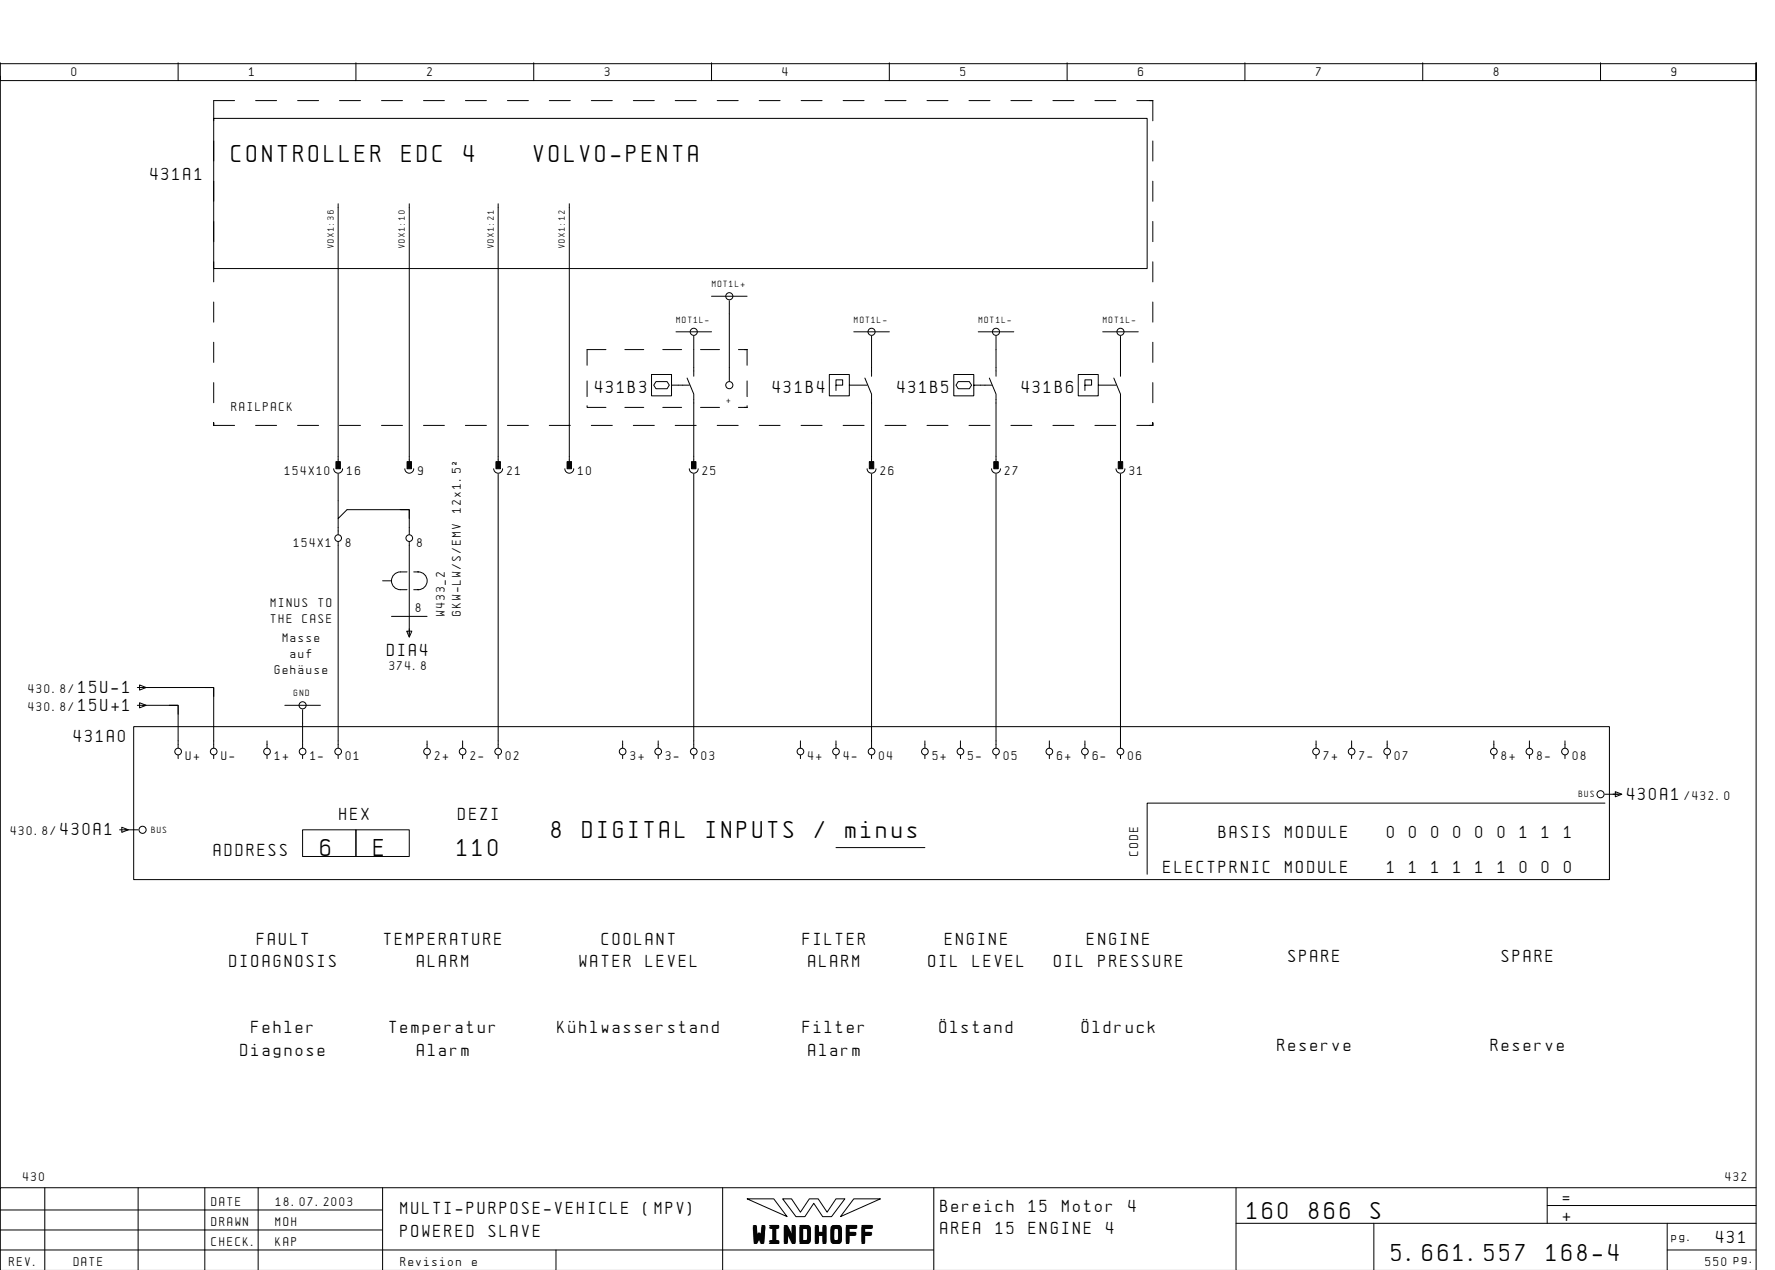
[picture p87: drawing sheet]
<svg xmlns="http://www.w3.org/2000/svg" width="399mm" height="286mm" viewBox="0 0 399 286" stroke-linecap="round" stroke-linejoin="round" font-family="sans-serif">
<defs><g id="words">
<g font-size="4.4">
<text x="52.1" y="36.4">CONTROLLER</text>
<text x="90.4" y="36.4">EDC</text>
<text x="104.3" y="36.4">4</text>
<text x="120.1" y="36.4">VOLVO-PENTA</text>
<text x="124.1" y="188.4">8</text>
<text x="131" y="188.4">DIGITAL</text>
<text x="158.9" y="188.4">INPUTS</text>
<text x="183.3" y="188.4">/</text>
<text x="190.2" y="188.4">minus</text>
<text x="72.1" y="192.4">6</text>
<text x="84.1" y="192.4">E</text>
<text x="102.9" y="192.4">110</text>
<text x="280.6" y="274.1">160</text>
<text x="294.5" y="274.1">866</text>
<text x="308.4" y="274.1">S</text>
<text x="169.5" y="279.3">WINDHOFF</text>
<text x="313.1" y="283.6">5.661.557</text>
<text x="347.9" y="283.6">168-4</text>
</g>
<g font-size="3.1">
<text x="33.9" y="40.4">431A1</text>
<text x="133.9" y="88.4">431B3</text>
<text x="173.9" y="88.4">431B4</text>
<text x="201.9" y="88.4">431B5</text>
<text x="229.9" y="88.4">431B6</text>
<text x="87.1" y="147.6">DIA4</text>
<text x="17.6" y="155.9">15U-1</text>
<text x="17.6" y="159.9">15U+1</text>
<text x="16.6" y="166.9">431A0</text>
<text x="366.1" y="179.9">430A1</text>
<text x="76.3" y="184.4">HEX</text>
<text x="103.1" y="184.4">DEZI</text>
<text x="13.6" y="187.9">430A1</text>
<text x="274.2" y="188.4">BASIS</text>
<text x="289.2" y="188.4">MODULE</text>
<text x="312.1" y="188.4">0</text>
<text x="317.1" y="188.4">0</text>
<text x="322" y="188.4">0</text>
<text x="327" y="188.4">0</text>
<text x="332" y="188.4">0</text>
<text x="337" y="188.4">0</text>
<text x="341.9" y="188.4">1</text>
<text x="346.9" y="188.4">1</text>
<text x="351.9" y="188.4">1</text>
<text x="48.1" y="192.4">ADDRESS</text>
<text x="261.8" y="196.4">ELECTPRNIC</text>
<text x="289.2" y="196.4">MODULE</text>
<text x="312.1" y="196.4">1</text>
<text x="317.1" y="196.4">1</text>
<text x="322" y="196.4">1</text>
<text x="327" y="196.4">1</text>
<text x="332" y="196.4">1</text>
<text x="337" y="196.4">1</text>
<text x="341.9" y="196.4">0</text>
<text x="346.9" y="196.4">0</text>
<text x="351.9" y="196.4">0</text>
<text x="57.9" y="212.4">FAULT</text>
<text x="86.4" y="212.4">TEMPERATURE</text>
<text x="135.4" y="212.4">COOLANT</text>
<text x="180.6" y="212.4">FILTER</text>
<text x="212.6" y="212.4">ENGINE</text>
<text x="244.6" y="212.4">ENGINE</text>
<text x="51.6" y="217.4">DIOAGNOSIS</text>
<text x="93.9" y="217.4">ALARM</text>
<text x="130.4" y="217.4">WATER</text>
<text x="145.3" y="217.4">LEVEL</text>
<text x="181.9" y="217.4">ALARM</text>
<text x="208.9" y="217.4">OIL</text>
<text x="218.8" y="217.4">LEVEL</text>
<text x="237.2" y="217.4">OIL</text>
<text x="247.1" y="217.4">PRESSURE</text>
<text x="289.9" y="216.4">SPARE</text>
<text x="337.9" y="216.4">SPARE</text>
<text x="56.6" y="232.4">Fehler</text>
<text x="87.6" y="232.4">Temperatur</text>
<text x="125.4" y="232.4">KÅhlwasserstand</text>
<text x="180.6" y="232.4">Filter</text>
<text x="211.4" y="232.4">ôlstand</text>
<text x="243.4" y="232.4">ôldruck</text>
<text x="54.1" y="237.4">Diagnose</text>
<text x="93.9" y="237.4">Alarm</text>
<text x="181.9" y="237.4">Alarm</text>
<text x="287.4" y="236.4">Reserve</text>
<text x="335.4" y="236.4">Reserve</text>
<text x="90.1" y="273.1">MULTI-PURPOSE-VEHICLE</text>
<text x="144.8" y="273.1">(MPV)</text>
<text x="211.6" y="272.6">Bereich</text>
<text x="231.5" y="272.6">15</text>
<text x="238.9" y="272.6">Motor</text>
<text x="253.9" y="272.6">4</text>
<text x="351.6" y="270.6">=</text>
<text x="351.6" y="274.6">+</text>
<text x="90.1" y="278.1">POWERED</text>
<text x="110" y="278.1">SLAVE</text>
<text x="211.6" y="277.6">AREA</text>
<text x="224" y="277.6">15</text>
<text x="231.5" y="277.6">ENGINE</text>
<text x="248.9" y="277.6">4</text>
<text x="386.1" y="279.6">431</text>
</g>
<g font-size="2.3">
<text x="16.1" y="17.1">0</text>
<text x="56.1" y="17.1">1</text>
<text x="96.1" y="17.1">2</text>
<text x="136.1" y="17.1">3</text>
<text x="176.1" y="17.1">4</text>
<text x="216.1" y="17.1">5</text>
<text x="256.1" y="17.1">6</text>
<text x="296.1" y="17.1">7</text>
<text x="336.1" y="17.1">8</text>
<text x="376.1" y="17.1">9</text>
<text x="52.1" y="92.4">RAILPACK</text>
<text x="64.1" y="106.9">154X10</text>
<text x="78.1" y="106.9">16</text>
<text x="94.1" y="106.9">9</text>
<text x="114.1" y="106.9">21</text>
<text x="130.1" y="106.9">10</text>
<text x="158.1" y="106.9">25</text>
<text x="198.1" y="106.9">26</text>
<text x="226.1" y="106.9">27</text>
<text x="254.1" y="106.9">31</text>
<text x="103.7" y="115.3" transform="rotate(-90 103.7 115.3)">12x1.5˝</text>
<text x="66.1" y="122.9">154X1</text>
<text x="77.8" y="122.9">8</text>
<text x="93.8" y="122.9">8</text>
<text x="60.9" y="136.4">MINUS</text>
<text x="71.7" y="136.4">TO</text>
<text x="93.6" y="137.6">8</text>
<text x="60.9" y="140">THE</text>
<text x="68.1" y="140">CASE</text>
<text x="100.1" y="138.6" transform="rotate(-90 100.1 138.6)">W433_2</text>
<text x="103.7" y="138.6" transform="rotate(-90 103.7 138.6)">GKW-LW/S/EMV</text>
<text x="63.6" y="144.4">Masse</text>
<text x="65.4" y="148">auf</text>
<text x="6.4" y="155.9">430.8/</text>
<text x="61.8" y="151.6">GehÑuse</text>
<text x="87.6" y="150.6">374.8</text>
<text x="6.4" y="159.9">430.8/</text>
<text x="41.8" y="170.9">U+</text>
<text x="49.8" y="170.9">U-</text>
<text x="61.8" y="170.9">1+</text>
<text x="69.8" y="170.9">1-</text>
<text x="77.8" y="170.9">01</text>
<text x="97.8" y="170.9">2+</text>
<text x="105.8" y="170.9">2-</text>
<text x="113.8" y="170.9">02</text>
<text x="141.8" y="170.9">3+</text>
<text x="149.8" y="170.9">3-</text>
<text x="157.8" y="170.9">03</text>
<text x="181.8" y="170.9">4+</text>
<text x="189.8" y="170.9">4-</text>
<text x="197.8" y="170.9">04</text>
<text x="209.8" y="170.9">5+</text>
<text x="217.8" y="170.9">5-</text>
<text x="225.8" y="170.9">05</text>
<text x="237.8" y="170.9">6+</text>
<text x="245.8" y="170.9">6-</text>
<text x="253.8" y="170.9">06</text>
<text x="297.8" y="170.9">7+</text>
<text x="305.8" y="170.9">7-</text>
<text x="313.8" y="170.9">07</text>
<text x="337.8" y="170.9">8+</text>
<text x="345.8" y="170.9">8-</text>
<text x="353.8" y="170.9">08</text>
<text x="379" y="179.9">/432.0</text>
<text x="2.4" y="187.9">430.8/</text>
<text x="256.1" y="192.4" transform="rotate(-90 256.1 192.4)">CODE</text>
<text x="5.2" y="265.6">430</text>
<text x="388.2" y="265.6">432</text>
<text x="47.6" y="271.1">DATE</text>
<text x="47.6" y="275.6">DRAWN</text>
<text x="62" y="275.6">MOH</text>
<text x="62.1" y="271.1">18.07.2003</text>
<text x="47.6" y="280.1">CHECK.</text>
<text x="62" y="280.1">KAP</text>
<text x="376.1" y="279.1">pg.</text>
<text x="2.1" y="284.6">REV.</text>
<text x="16.6" y="284.6">DATE</text>
<text x="90.1" y="284.6">Revision</text>
<text x="106.2" y="284.6">e</text>
<text x="383.7" y="284.6">550 pg.</text>
</g>
<g font-size="1.6">
<text x="75.1" y="55.9" transform="rotate(-90 75.1 55.9)">VOX1:36</text>
<text x="91.1" y="55.9" transform="rotate(-90 91.1 55.9)">VOX1:10</text>
<text x="111.1" y="55.9" transform="rotate(-90 111.1 55.9)">VOX1:21</text>
<text x="127.1" y="55.9" transform="rotate(-90 127.1 55.9)">VOX1:12</text>
<text x="160.2" y="64.6">MOT1L+</text>
<text x="152.2" y="72.6">MOT1L-</text>
<text x="192.2" y="72.6">MOT1L-</text>
<text x="220.2" y="72.6">MOT1L-</text>
<text x="248.2" y="72.6">MOT1L-</text>
<text x="163.4" y="90.6">+</text>
<text x="66.1" y="156.6">GND</text>
<text x="355.2" y="179.3">BUS</text>
<text x="34.1" y="187.3">BUS</text>
</g>
</g></defs>
<g fill="none" stroke="#000" stroke-width=".22">
<path d="M.1 14.1v4h395v-4v271.6M.1 17.1v250M.1 14.3h395M40.1 14.1v4M80.1 14.1v4M120.1 14.1v4M160.1 14.1v4M200.1 14.1v4M240.1 14.1v4M280.1 14.1v4M320.1 14.1v4M360.1 14.1v4"/>
<path d="M48.1 26.6h210v33.8h-210zM48.1 31.7v4.5M52.8 22.6h-4.7v4.6M57.5 22.6h4.7M66.9 22.6h4.8M76.4 22.6h4.7M85.8 22.6h4.7M95.3 22.6h4.7M104.7 22.6h4.7M114.2 22.6h4.7M123.6 22.6h4.7M133 22.6h4.8"/>
<path d="M142.5 22.6h4.7M151.9 22.6h4.7M161.3 22.6h4.8M170.8 22.6h4.7M180.2 22.6h4.8M189.7 22.6h4.7M199.1 22.6h4.7M208.5 22.6h4.8M218 22.6h4.7M227.4 22.6h4.7M236.9 22.6h4.7M246.3 22.6h4.7"/>
<path d="M255.8 22.6h3.6h-.8M259.3 22.6v4.6M259.3 31.7v4.5M48.1 40.7v4.6M48.1 49.8v4.5M48.1 58.9v4.5M76.1 45.8v58M92.1 45.8v58M112.1 45.8v58M128.1 45.8v58M259.3 40.7v4.6M259.3 49.8v4.5"/>
<path d="M259.3 58.9v4.5M48.1 67.9v4.5M48.1 77v4.5M136.3 78.6h-4.2v3.6M140.6 78.6h4.2M149.1 78.6h4.3M152.1 74.6h8M156.1 75.6v9M157.6 78.6h4.3M160.1 66.6h8M164.1 67.6v18M166.1 78.6h2h-.6"/>
<path d="M168.1 78.6v3.6M192.1 74.6h8M196.1 75.6v9M220.1 74.6h8M224.1 75.6v9M248.1 74.6h8M252.1 75.6v9M259.3 67.9v4.5M259.3 77v4.5M48.1 95v.7v-.6M48.1 86.1v4.5M48.1 95.7h4.7"/>
<path d="M57.5 95.7h4.7M66.9 95.7h4.8M76.4 95.7h4.7M85.8 95.7h4.7M95.3 95.7h4.7M104.7 95.7h4.7M114.2 95.7h4.7M123.6 95.7h4.7M132.1 91.2v.4h4.2M132.1 85.7v3.5M133 95.7h4.8M140.6 91.6h4.2"/>
<path d="M142.5 95.7h4.7M147.6 85.8h2.5l.5 .8-.5 .8h-2.5l-.5-.8zM149.1 91.6h4.3M151.1 86.6v-2.4h-4.5v4.8h4.5v-2.4h4M151.9 95.7h4.7M154.6 85l1.5 3.6v15.2M157.6 91.6h4.3M161.3 95.7h4.8M166.1 91.6h2h-.6M168.1 85.7v3.5M168.1 91.3v.3M170.8 95.7h4.7"/>
<path d="M180.2 95.7h4.8M188.1 86.6h1.5v-1.2h-1.5v2.4M189.7 95.7h4.7M191.1 86.6v2.4h-4.5v-4.8h4.5v2.4h4M194.6 85l1.5 3.6v15.2M199.1 95.7h4.7M208.5 95.7h4.8M215.6 85.8h2.5l.5 .8-.5 .8h-2.5l-.5-.8zM218 95.7h4.7M219.1 86.6v-2.4h-4.5v4.8h4.5v-2.4h4M222.6 85l1.5 3.6v15.2M227.4 95.7h4.8"/>
<path d="M236.9 95.7h4.7M244.1 86.6h1.5v-1.2h-1.5v2.4M246.3 95.7h4.7M247.1 86.6v2.4h-4.5v-4.8h4.5v2.4h4M250.6 85l1.5 3.6v15.2M255.8 95.7h3.6h-.8M259.3 86.1v4.5M259.4 95v.7v-.6M75.1 105.4a1 1 0 0 0 1 1 1 1 0 0 0 1-1M76.1 106.6v10l2-2h14v5.6M76.1 116.6v3.6M90.1 114.6h2v2"/>
<path d="M91.1 105.4a1 1 0 0 0 1 1 1 1 0 0 0 1-1M111.1 105.4a1 1 0 0 0 1 1 1 1 0 0 0 1-1M112.1 106.6v61.6M127.1 105.4a1 1 0 0 0 1 1 1 1 0 0 0 1-1M155.1 105.4a1 1 0 0 0 1 1 1 1 0 0 0 1-1M156.1 106.6v61.6M195.1 105.4a1 1 0 0 0 1 1 1 1 0 0 0 1-1M196.1 106.6v61.6M223.1 105.4a1 1 0 0 0 1 1 1 1 0 0 0 1-1M224.1 106.6v61.6M251.1 105.4a1 1 0 0 0 1 1 1 1 0 0 0 1-1M252.1 106.6v61.6"/>
<path d="M76.1 121.8v46.4M86.1 130.6h2M88.1 138.6h8M91.6 128.6a2.9 2.9 0 0 0-3.3 1 2 2 0 0 0 1.8 3h1.5M92.1 121.8v21.4M93.1 132.6h.9M93.1 128.6h.9M94.1 128.6a2 2 0 0 1 2 2 2 2 0 0 1-2 2M30.9 154.6h1.9M30.9 158.6h1.9M31.4 154l1.5 .6-1.5 .6zM31.4 158l1.5 .6-1.5 .6z"/>
<path d="M32.1 158.6h8v9.6M32.1 154.6h16v13.6M38.1 158.6h2v2M46.1 154.6h2v2M64.1 158.6h8M68.1 159.6v8.6M91.5 142h1.2l-.6 1.3zM30.1 163.4h332v34.4h-332zM40.1 169.8v.8M48.1 169.8v.8M60.1 166.6v1.6M60.1 169.8v.8"/>
<path d="M68.1 169.8v.8M76.1 169.8v.8M96.1 166.6v1.6M96.1 169.8v.8M104.1 166.6v1.6M104.1 169.8v.8M112.1 169.8v.8M140.1 166.6v1.6M140.1 169.8v.8M148.1 166.6v1.6M148.1 169.8v.8M156.1 169.8v.8"/>
<path d="M180.1 166.6v1.6M180.1 169.8v.8M188.1 166.6v1.6M188.1 169.8v.8M196.1 169.8v.8M208.1 166.6v1.6M208.1 169.8v.8M216.1 166.6v1.6M216.1 169.8v.8M224.1 169.8v.8M236.1 166.6v1.6M236.1 169.8v.8"/>
<path d="M244.1 166.6v1.6M244.1 169.8v.8M252.1 169.8v.8M296.1 166.6v1.6M296.1 169.8v.8M304.1 166.6v1.6M304.1 169.8v.8M312.1 166.6v1.6M312.1 169.8v.8M336.1 166.6v1.6M336.1 169.8v.8M344.1 166.6v1.6"/>
<path d="M344.1 169.8v.8M352.1 166.6v1.6M352.1 169.8v.8M361.1 178.6h3.7M363.4 178l1.5 .6-1.5 .6zM26.9 186.6h4.2M27.4 186l1.5 .6-1.5 .6zM68.1 186.6h12v6h-12zM80.1 186.6h12v6h-12zM188.1 190.6h20M361.1 180.6h-103v16M10.1 267.1v18.5"/>
<path d="M31.1 267.1v18.5M46.1 267.1v18.6M58.1 267.1v18.6M86.1 272.1h-86M86.1 276.6h-86M86.1 267.1v18.6M162.6 267.1v18.6M168.1 269.6h6l3 4zM176.1 269.6h2l2 3 2-3h2l2 3 2-3h2l-3 4h-2l-2-3-2 3h-2zM192.1 269.6h6l-9 4zM210.1 267.1v18.6M278.1 275.1h117"/>
<path d="M278.1 267.1v18.6M309.1 275.1v10.6M348.1 271.1h47M348.1 267.1v8M375.1 275.1v10.6M395.1 267.1h-395v18.6M125.1 281.1v4.6M210.1 281.1h-210M375.1 281.1h20"/>
<circle cx="156.1" cy="74.6" r=".8"/>
<circle cx="164.1" cy="66.6" r=".8"/>
<circle cx="196.1" cy="74.6" r=".8"/>
<circle cx="224.1" cy="74.6" r=".8"/>
<circle cx="252.1" cy="74.6" r=".8"/>
<circle cx="164.1" cy="86.6" r=".8"/>
<circle cx="76.1" cy="121" r=".75"/>
<circle cx="92.1" cy="121" r=".75"/>
<circle cx="68.1" cy="158.6" r=".8"/>
<circle cx="40.1" cy="169" r=".75"/>
<circle cx="48.1" cy="169" r=".75"/>
<circle cx="60.1" cy="169" r=".75"/>
<circle cx="68.1" cy="169" r=".75"/>
<circle cx="76.1" cy="169" r=".75"/>
<circle cx="96.1" cy="169" r=".75"/>
<circle cx="104.1" cy="169" r=".75"/>
<circle cx="112.1" cy="169" r=".75"/>
<circle cx="140.1" cy="169" r=".75"/>
<circle cx="148.1" cy="169" r=".75"/>
<circle cx="156.1" cy="169" r=".75"/>
<circle cx="180.1" cy="169" r=".75"/>
<circle cx="188.1" cy="169" r=".75"/>
<circle cx="196.1" cy="169" r=".75"/>
<circle cx="208.1" cy="169" r=".75"/>
<circle cx="216.1" cy="169" r=".75"/>
<circle cx="224.1" cy="169" r=".75"/>
<circle cx="236.1" cy="169" r=".75"/>
<circle cx="244.1" cy="169" r=".75"/>
<circle cx="252.1" cy="169" r=".75"/>
<circle cx="296.1" cy="169" r=".75"/>
<circle cx="304.1" cy="169" r=".75"/>
<circle cx="312.1" cy="169" r=".75"/>
<circle cx="336.1" cy="169" r=".75"/>
<circle cx="344.1" cy="169" r=".75"/>
<circle cx="352.1" cy="169" r=".75"/>
<circle cx="360.1" cy="178.6" r=".8"/>
<circle cx="32.1" cy="186.6" r=".8"/>
</g>
<path d="M75.6 103.8h1v1.6h-1zM91.6 103.8h1v1.6h-1zM111.6 103.8h1v1.6h-1zM127.6 103.8h1v1.6h-1zM155.6 103.8h1v1.6h-1zM195.6 103.8h1v1.6h-1zM223.6 103.8h1v1.6h-1zM251.6 103.8h1v1.6h-1z" fill="#000" stroke="#000" stroke-width=".22"/>
<use href="#words"/>
</svg>
